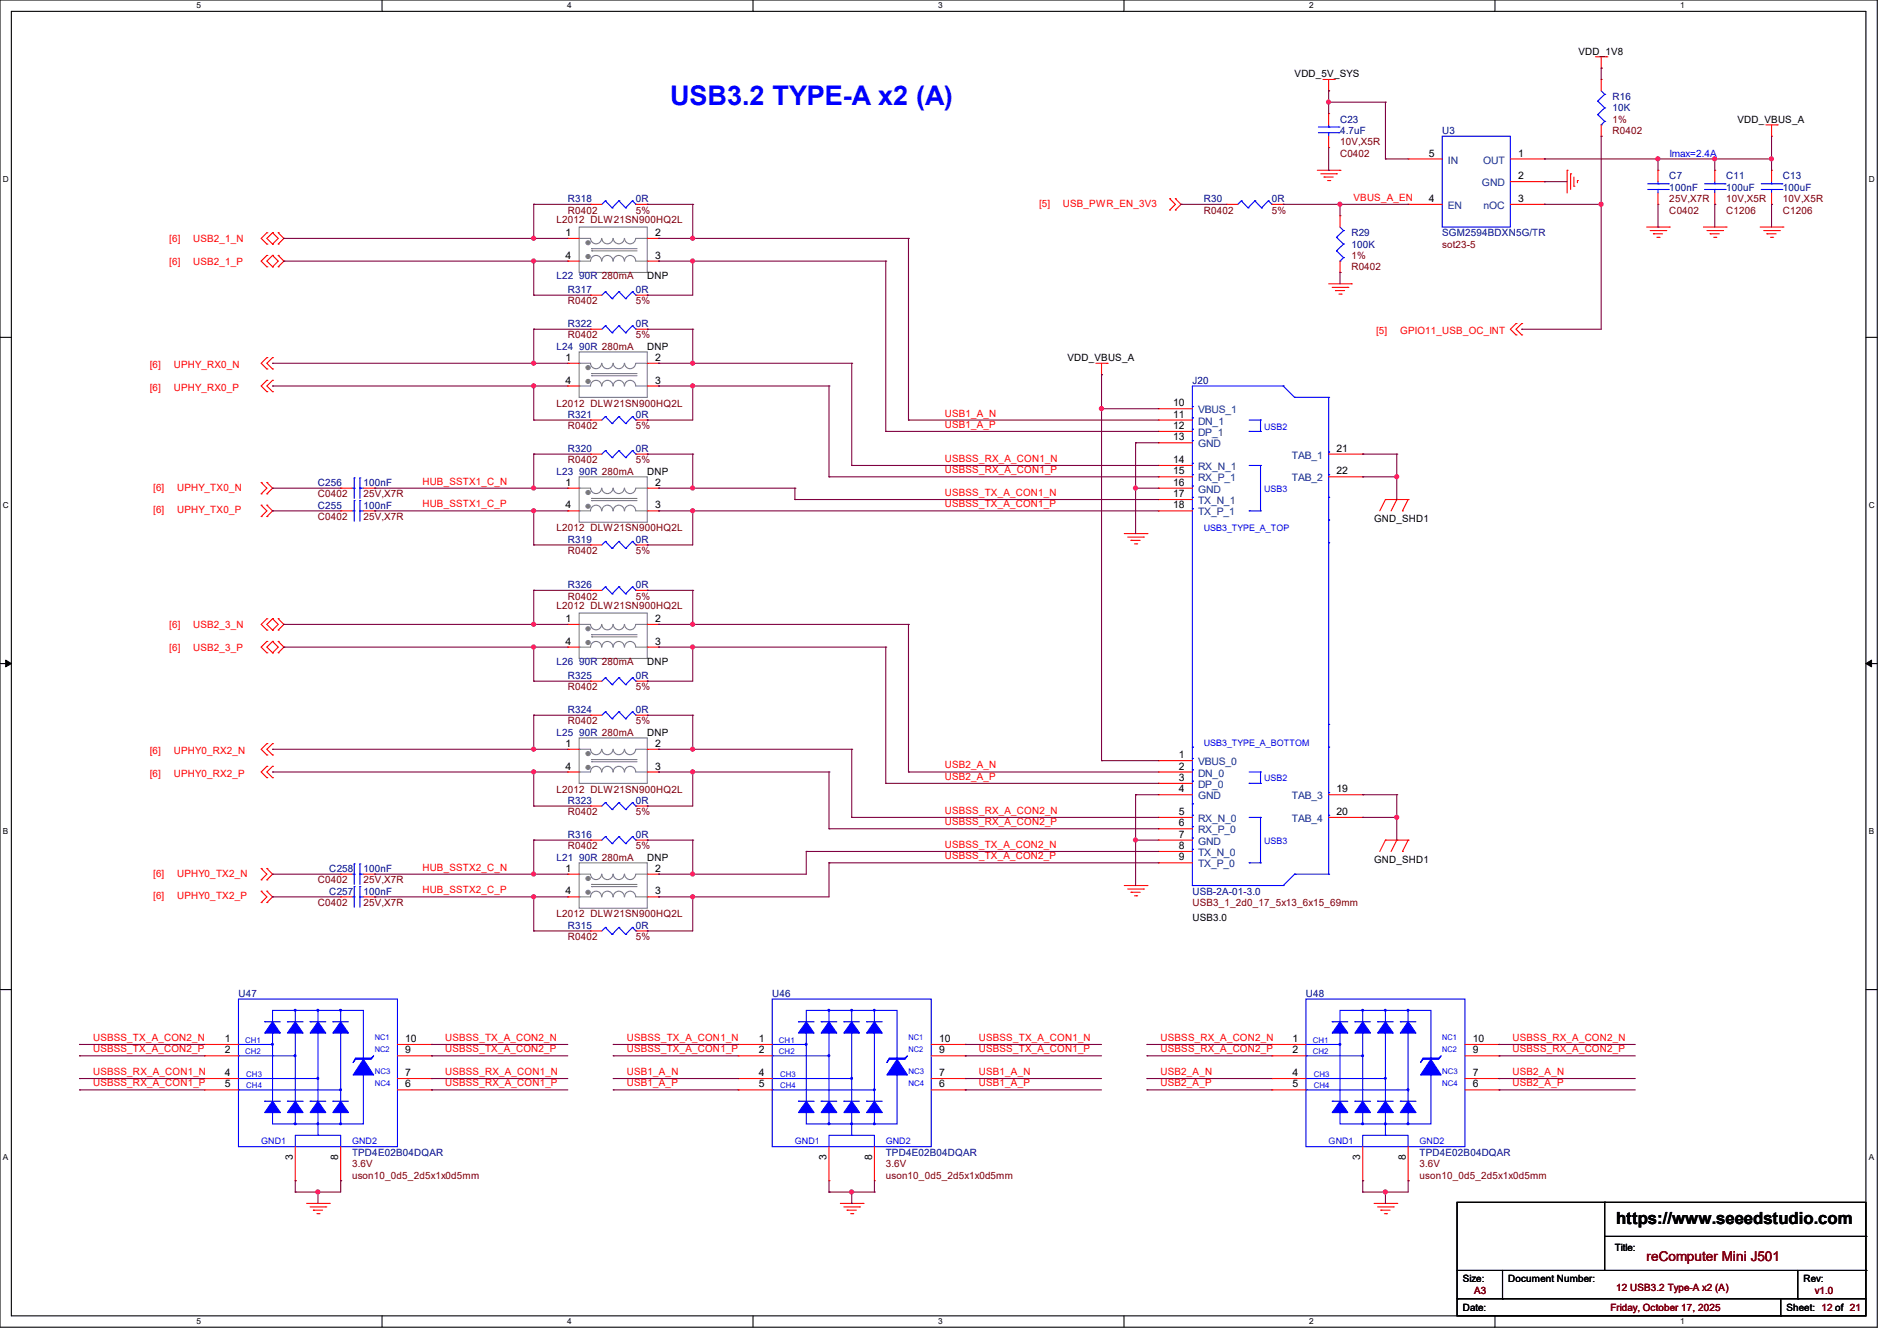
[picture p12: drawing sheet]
<svg xmlns="http://www.w3.org/2000/svg" width="297mm" height="210mm" viewBox="0 0 297 210" stroke-linecap="round" stroke-linejoin="round" font-family="sans-serif">
<defs><g id="words">
<text font-size="4.2" fill="#00f" x="104.9" y="16.4">USB3.2 TYPE-A x2 (A)</text>
<text font-size="2.6" x="253" y="191.8">https://www.seeedstudio.com</text>
<text font-size="2.1" fill="#800000" x="257.8" y="197.5">reComputer Mini J501</text>
<g font-size="1.6">
<text x="247.1" y="8.6">VDD_1V8</text>
<text x="202.7" y="12.1">VDD_5V_SYS</text>
<text x="272" y="19.2">VDD_VBUS_A</text>
<text x="223.7" y="24.5">5</text>
<text x="237.7" y="24.5">1</text>
<text x="237.7" y="28.1">2</text>
<text x="223.7" y="31.6">4</text>
<text x="237.7" y="31.6">3</text>
<text x="88.6" y="37">1</text>
<text x="88.6" y="40.5">4</text>
<text x="102.6" y="37">2</text>
<text x="102.6" y="40.5">3</text>
<text x="101.3" y="43.8">DNP</text>
<text x="88.6" y="56.5">1</text>
<text x="101.3" y="54.8">DNP</text>
<text x="102.6" y="56.5">2</text>
<text x="167.1" y="56.6">VDD_VBUS_A</text>
<text x="88.6" y="60.1">4</text>
<text x="102.6" y="60.1">3</text>
<text x="183.7" y="63.6">10</text>
<text x="183.7" y="65.4">11</text>
<text x="183.7" y="67.2">12</text>
<text x="183.7" y="69">13</text>
<text x="209.3" y="70.7">21</text>
<text x="88.6" y="76.1">1</text>
<text x="101.3" y="74.3">DNP</text>
<text x="102.6" y="76.1">2</text>
<text x="183.7" y="72.5">14</text>
<text x="183.7" y="74.3">15</text>
<text x="183.7" y="76.1">16</text>
<text x="183.7" y="77.9">17</text>
<text x="209.3" y="74.3">22</text>
<text x="88.6" y="79.6">4</text>
<text x="102.6" y="79.6">3</text>
<text x="183.7" y="79.6">18</text>
<text x="215.1" y="81.8">GND_SHD1</text>
<text x="88.6" y="97.4">1</text>
<text x="88.6" y="101">4</text>
<text x="102.6" y="97.4">2</text>
<text x="102.6" y="101">3</text>
<text x="101.3" y="104.2">DNP</text>
<text x="88.6" y="117">1</text>
<text x="101.3" y="115.2">DNP</text>
<text x="102.6" y="117">2</text>
<text x="184.6" y="118.7">1</text>
<text x="88.6" y="120.5">4</text>
<text x="102.6" y="120.5">3</text>
<text x="184.6" y="120.5">2</text>
<text x="184.6" y="122.3">3</text>
<text x="184.6" y="124.1">4</text>
<text x="209.3" y="124.1">19</text>
<text x="184.6" y="127.6">5</text>
<text x="184.6" y="129.4">6</text>
<text x="184.6" y="131.2">7</text>
<text x="209.3" y="127.6">20</text>
<text x="88.6" y="136.5">1</text>
<text x="101.3" y="134.8">DNP</text>
<text x="102.6" y="136.5">2</text>
<text x="184.6" y="133">8</text>
<text x="184.6" y="134.7">9</text>
<text x="215.1" y="135.1">GND_SHD1</text>
<text x="88.6" y="140.1">4</text>
<text x="102.6" y="140.1">3</text>
<text x="186.7" y="144.2">USB3.0</text>
<text x="35.2" y="163.2">1</text>
<text x="35.2" y="165">2</text>
<text x="63.5" y="165">9</text>
<text x="63.5" y="163.2">10</text>
<text x="118.8" y="163.2">1</text>
<text x="118.8" y="165">2</text>
<text x="147" y="165">9</text>
<text x="147" y="163.2">10</text>
<text x="202.4" y="163.2">1</text>
<text x="202.4" y="165">2</text>
<text x="230.6" y="165">9</text>
<text x="230.6" y="163.2">10</text>
<text x="35.2" y="168.5">4</text>
<text x="35.2" y="170.3">5</text>
<text x="63.5" y="170.3">6</text>
<text x="63.5" y="168.5">7</text>
<text x="118.8" y="168.5">4</text>
<text x="118.8" y="170.3">5</text>
<text x="147" y="170.3">6</text>
<text x="147" y="168.5">7</text>
<text x="202.4" y="168.5">4</text>
<text x="202.4" y="170.3">5</text>
<text x="230.6" y="170.3">6</text>
<text x="230.6" y="168.5">7</text>
<text x="45.8" y="181.7" transform="rotate(-90 45.8 181.7)">3</text>
<text x="53" y="181.7" transform="rotate(-90 53 181.7)">8</text>
<text x="129.4" y="181.7" transform="rotate(-90 129.4 181.7)">3</text>
<text x="136.5" y="181.7" transform="rotate(-90 136.5 181.7)">8</text>
<text x="213" y="181.7" transform="rotate(-90 213 181.7)">3</text>
<text x="220.1" y="181.7" transform="rotate(-90 220.1 181.7)">8</text>
<text x="252.8" y="196">Title:</text>
<text x="229" y="200.7">Size:</text>
<text x="236.1" y="200.7">Document Number:</text>
<text x="282.4" y="200.7">Rev:</text>
<text x="229" y="205.4">Date:</text>
<text x="279.7" y="205.4">Sheet: 12 of 21</text>
</g>
<g font-size="1.6" fill="#000080">
<text x="252.5" y="15.7">R16</text>
<text x="252.5" y="17.4">10K</text>
<text x="209.8" y="19.2">C23</text>
<text x="209.8" y="21">4.7uF</text>
<text x="225.8" y="21">U3</text>
<text x="261.4" y="28.1">C7</text>
<text x="261.4" y="29.9">100nF</text>
<text x="270.3" y="28.1">C11</text>
<text x="270.3" y="29.9">100uF</text>
<text x="279.1" y="28.1">C13</text>
<text x="279.1" y="29.9">100uF</text>
<text x="88.9" y="31.7">R318</text>
<text x="99.6" y="31.7">0R</text>
<text x="188.5" y="31.7">R30</text>
<text x="199.1" y="31.7">0R</text>
<text x="211.6" y="37">R29</text>
<text x="211.6" y="38.8">100K</text>
<text x="225.8" y="37">SGM2594BDXN5G/TR</text>
<text x="87.1" y="43.8">L22 90R 280mA</text>
<text x="88.9" y="45.9">R317</text>
<text x="99.6" y="45.9">0R</text>
<text x="88.9" y="51.2">R322</text>
<text x="99.6" y="51.2">0R</text>
<text x="87.1" y="54.8">L24 90R 280mA</text>
<text x="88.9" y="65.4">R321</text>
<text x="99.6" y="65.4">0R</text>
<text x="186.7" y="60.1">J20</text>
<text x="88.9" y="70.8">R320</text>
<text x="99.6" y="70.8">0R</text>
<text x="49.8" y="76.1">C256</text>
<text x="56.9" y="76.1">100nF</text>
<text x="87.1" y="74.3">L23 90R 280mA</text>
<text x="49.8" y="79.7">C255</text>
<text x="56.9" y="79.7">100nF</text>
<text x="88.9" y="85">R319</text>
<text x="99.6" y="85">0R</text>
<text x="88.9" y="92.1">R326</text>
<text x="99.6" y="92.1">0R</text>
<text x="87.1" y="104.2">L26 90R 280mA</text>
<text x="88.9" y="106.3">R325</text>
<text x="99.6" y="106.3">0R</text>
<text x="88.9" y="111.7">R324</text>
<text x="99.6" y="111.7">0R</text>
<text x="87.1" y="115.2">L25 90R 280mA</text>
<text x="88.9" y="125.9">R323</text>
<text x="99.6" y="125.9">0R</text>
<text x="88.9" y="131.2">R316</text>
<text x="99.6" y="131.2">0R</text>
<text x="51.6" y="136.6">C258</text>
<text x="56.9" y="136.6">100nF</text>
<text x="87.1" y="134.8">L21 90R 280mA</text>
<text x="51.6" y="140.1">C257</text>
<text x="56.9" y="140.1">100nF</text>
<text x="186.7" y="140.1">USB-2A-01-3.0</text>
<text x="88.9" y="145.5">R315</text>
<text x="99.6" y="145.5">0R</text>
<text x="37.3" y="156.1">U47</text>
<text x="120.9" y="156.1">U46</text>
<text x="204.5" y="156.1">U48</text>
<text x="55.1" y="181">TPD4E02B04DQAR</text>
<text x="138.7" y="181">TPD4E02B04DQAR</text>
<text x="222.2" y="181">TPD4E02B04DQAR</text>
</g>
<g font-size="1.6" fill="#800000">
<text x="209.8" y="22.8">10V,X5R</text>
<text x="252.5" y="19.2">1%</text>
<text x="252.5" y="21">R0402</text>
<text x="209.8" y="24.6">C0402</text>
<text x="87.1" y="34.9">L2012 DLW21SN900HQ2L</text>
<text x="88.9" y="33.4">R0402</text>
<text x="99.6" y="33.4">5%</text>
<text x="188.5" y="33.4">R0402</text>
<text x="199.1" y="33.4">5%</text>
<text x="261.4" y="33.4">C0402</text>
<text x="261.4" y="31.7">25V,X7R</text>
<text x="270.3" y="33.4">C1206</text>
<text x="270.3" y="31.7">10V,X5R</text>
<text x="279.1" y="33.4">C1206</text>
<text x="279.1" y="31.7">10V,X5R</text>
<text x="211.6" y="40.6">1%</text>
<text x="225.8" y="38.8">sot23-5</text>
<text x="88.9" y="47.7">R0402</text>
<text x="99.6" y="47.7">5%</text>
<text x="211.6" y="42.3">R0402</text>
<text x="88.9" y="53">R0402</text>
<text x="99.6" y="53">5%</text>
<text x="87.1" y="63.7">L2012 DLW21SN900HQ2L</text>
<text x="88.9" y="67.2">R0402</text>
<text x="99.6" y="67.2">5%</text>
<text x="49.8" y="77.9">C0402</text>
<text x="56.9" y="77.9">25V,X7R</text>
<text x="88.9" y="72.6">R0402</text>
<text x="99.6" y="72.6">5%</text>
<text x="49.8" y="81.4">C0402</text>
<text x="56.9" y="81.4">25V,X7R</text>
<text x="87.1" y="83.2">L2012 DLW21SN900HQ2L</text>
<text x="88.9" y="86.8">R0402</text>
<text x="99.6" y="86.8">5%</text>
<text x="87.1" y="95.3">L2012 DLW21SN900HQ2L</text>
<text x="88.9" y="93.9">R0402</text>
<text x="99.6" y="93.9">5%</text>
<text x="88.9" y="108.1">R0402</text>
<text x="88.9" y="113.5">R0402</text>
<text x="99.6" y="108.1">5%</text>
<text x="99.6" y="113.5">5%</text>
<text x="87.1" y="124.1">L2012 DLW21SN900HQ2L</text>
<text x="88.9" y="127.7">R0402</text>
<text x="99.6" y="127.7">5%</text>
<text x="88.9" y="133">R0402</text>
<text x="99.6" y="133">5%</text>
<text x="49.8" y="141.9">C0402</text>
<text x="49.8" y="138.3">C0402</text>
<text x="56.9" y="141.9">25V,X7R</text>
<text x="56.9" y="138.3">25V,X7R</text>
<text x="87.1" y="143.7">L2012 DLW21SN900HQ2L</text>
<text x="186.7" y="141.9">USB3_1_2d0_17_5x13_6x15_69mm</text>
<text x="88.9" y="147.2">R0402</text>
<text x="99.6" y="147.2">5%</text>
<text x="55.1" y="184.6">uson10_0d5_2d5x1x0d5mm</text>
<text x="55.1" y="182.8">3.6V</text>
<text x="138.7" y="184.6">uson10_0d5_2d5x1x0d5mm</text>
<text x="138.7" y="182.8">3.6V</text>
<text x="222.2" y="184.6">uson10_0d5_2d5x1x0d5mm</text>
<text x="222.2" y="182.8">3.6V</text>
<text x="230.8" y="202.7">A3</text>
<text x="253" y="202.2">12 USB3.2 Type-A x2 (A)</text>
<text x="284.1" y="202.7">v1.0</text>
<text x="252.1" y="205.4">Friday, October 17, 2025</text>
</g>
<g font-size="1.6" fill="#004080">
<text x="226.7" y="25.6">IN</text>
<text x="232" y="29.2">GND</text>
<text x="232.2" y="25.6">OUT</text>
<text x="226.7" y="32.7">EN</text>
<text x="232.3" y="32.7">nOC</text>
<text x="187.6" y="64.7">VBUS_1</text>
<text x="187.6" y="66.5">DN_1</text>
<text x="187.6" y="68.3">DP_1</text>
<text x="187.6" y="70.1">GND</text>
<text x="202.3" y="71.8">TAB_1</text>
<text x="187.6" y="73.6">RX_N_1</text>
<text x="187.6" y="75.4">RX_P_1</text>
<text x="187.6" y="77.2">GND</text>
<text x="202.3" y="75.4">TAB_2</text>
<text x="187.6" y="79">TX_N_1</text>
<text x="187.6" y="80.7">TX_P_1</text>
<text x="187.6" y="119.8">VBUS_0</text>
<text x="187.6" y="121.6">DN_0</text>
<text x="187.6" y="123.4">DP_0</text>
<text x="187.6" y="125.2">GND</text>
<text x="202.3" y="125.2">TAB_3</text>
<text x="187.6" y="128.7">RX_N_0</text>
<text x="187.6" y="130.5">RX_P_0</text>
<text x="202.3" y="128.7">TAB_4</text>
<text x="187.6" y="132.3">GND</text>
<text x="187.6" y="134.1">TX_N_0</text>
<text x="187.6" y="135.8">TX_P_0</text>
</g>
<text font-size="1.6" fill="#00f" x="261.4" y="24.6">Imax=2.4A</text>
<g font-size="1.6" fill="#f00">
<text x="162.7" y="32.4">[5]</text>
<text x="166.4" y="32.4">USB_PWR_EN_3V3</text>
<text x="211.9" y="31.5">VBUS_A_EN</text>
<text x="26.5" y="37.9">[6]</text>
<text x="26.5" y="41.4">[6]</text>
<text x="30.2" y="37.9">USB2_1_N</text>
<text x="30.2" y="41.4">USB2_1_P</text>
<text x="215.5" y="52.3">[5]</text>
<text x="219.2" y="52.3">GPIO11_USB_OC_INT</text>
<text x="23.5" y="57.6">[6]</text>
<text x="27.2" y="57.6">UPHY_RX0_N</text>
<text x="23.5" y="61.2">[6]</text>
<text x="27.2" y="61.2">UPHY_RX0_P</text>
<text x="147.9" y="65.2">USB1_A_N</text>
<text x="147.9" y="67">USB1_A_P</text>
<text x="24" y="76.8">[6]</text>
<text x="27.7" y="76.8">UPHY_TX0_N</text>
<text x="66.1" y="75.9">HUB_SSTX1_C_N</text>
<text x="147.9" y="72.3">USBSS_RX_A_CON1_N</text>
<text x="147.9" y="74.1">USBSS_RX_A_CON1_P</text>
<text x="147.9" y="77.7">USBSS_TX_A_CON1_N</text>
<text x="24" y="80.4">[6]</text>
<text x="27.7" y="80.4">UPHY_TX0_P</text>
<text x="66.1" y="79.5">HUB_SSTX1_C_P</text>
<text x="147.9" y="79.5">USBSS_TX_A_CON1_P</text>
<text x="26.5" y="98.3">[6]</text>
<text x="26.5" y="101.9">[6]</text>
<text x="30.2" y="98.3">USB2_3_N</text>
<text x="30.2" y="101.9">USB2_3_P</text>
<text x="23.5" y="118.1">[6]</text>
<text x="27.2" y="118.1">UPHY0_RX2_N</text>
<text x="23.5" y="121.6">[6]</text>
<text x="27.2" y="121.6">UPHY0_RX2_P</text>
<text x="147.9" y="120.4">USB2_A_N</text>
<text x="147.9" y="122.1">USB2_A_P</text>
<text x="147.9" y="127.5">USBSS_RX_A_CON2_N</text>
<text x="147.9" y="129.2">USBSS_RX_A_CON2_P</text>
<text x="24" y="137.3">[6]</text>
<text x="27.7" y="137.3">UPHY0_TX2_N</text>
<text x="66.1" y="136.4">HUB_SSTX2_C_N</text>
<text x="147.9" y="132.8">USBSS_TX_A_CON2_N</text>
<text x="147.9" y="134.6">USBSS_TX_A_CON2_P</text>
<text x="24" y="140.8">[6]</text>
<text x="27.7" y="140.8">UPHY0_TX2_P</text>
<text x="66.1" y="139.9">HUB_SSTX2_C_P</text>
<text x="14.6" y="163">USBSS_TX_A_CON2_N</text>
<text x="14.6" y="164.8">USBSS_TX_A_CON2_P</text>
<text x="69.7" y="163">USBSS_TX_A_CON2_N</text>
<text x="69.7" y="164.8">USBSS_TX_A_CON2_P</text>
<text x="98.1" y="163">USBSS_TX_A_CON1_N</text>
<text x="98.1" y="164.8">USBSS_TX_A_CON1_P</text>
<text x="153.2" y="163">USBSS_TX_A_CON1_N</text>
<text x="153.2" y="164.8">USBSS_TX_A_CON1_P</text>
<text x="181.7" y="163">USBSS_RX_A_CON2_N</text>
<text x="181.7" y="164.8">USBSS_RX_A_CON2_P</text>
<text x="236.8" y="163">USBSS_RX_A_CON2_N</text>
<text x="236.8" y="164.8">USBSS_RX_A_CON2_P</text>
<text x="14.6" y="168.4">USBSS_RX_A_CON1_N</text>
<text x="14.6" y="170.1">USBSS_RX_A_CON1_P</text>
<text x="69.7" y="168.4">USBSS_RX_A_CON1_N</text>
<text x="69.7" y="170.1">USBSS_RX_A_CON1_P</text>
<text x="98.1" y="170.1">USB1_A_P</text>
<text x="98.1" y="168.4">USB1_A_N</text>
<text x="153.2" y="170.1">USB1_A_P</text>
<text x="153.2" y="168.4">USB1_A_N</text>
<text x="181.7" y="168.4">USB2_A_N</text>
<text x="181.7" y="170.1">USB2_A_P</text>
<text x="236.8" y="168.4">USB2_A_N</text>
<text x="236.8" y="170.1">USB2_A_P</text>
</g>
<g font-size="1.4" fill="#00f">
<text x="197.9" y="67.3">USB2</text>
<text x="197.9" y="77">USB3</text>
<text x="188.5" y="83.1">USB3_TYPE_A_TOP</text>
<text x="188.5" y="116.9">USB3_TYPE_A_BOTTOM</text>
<text x="197.9" y="122.4">USB2</text>
<text x="197.9" y="132.2">USB3</text>
<text x="40.9" y="179.1">GND1</text>
<text x="55.1" y="179.1">GND2</text>
<text x="124.5" y="179.1">GND1</text>
<text x="138.7" y="179.1">GND2</text>
<text x="208" y="179.1">GND1</text>
<text x="222.2" y="179.1">GND2</text>
</g>
<g font-size="1.3">
<text x="30.8" y="1.3">5</text>
<text x="88.8" y="1.3">4</text>
<text x="146.9" y="1.3">3</text>
<text x="205" y="1.3">2</text>
<text x="263.1" y="1.3">1</text>
<text x=".5" y="28.4">D</text>
<text x="292.6" y="28.4">D</text>
<text x=".5" y="79.5">C</text>
<text x="292.6" y="79.5">C</text>
<text x=".5" y="130.6">B</text>
<text x="292.6" y="130.6">B</text>
<text x=".5" y="181.7">A</text>
<text x="292.6" y="181.7">A</text>
<text x="30.8" y="207.4">5</text>
<text x="88.8" y="207.4">4</text>
<text x="146.9" y="207.4">3</text>
<text x="205" y="207.4">2</text>
<text x="263.1" y="207.4">1</text>
</g>
<g font-size="1.2" fill="#00f">
<text x="38.4" y="163.3">CH1</text>
<text x="38.4" y="165.1">CH2</text>
<text x="58.7" y="162.9">NC1</text>
<text x="58.7" y="164.7">NC2</text>
<text x="122" y="163.3">CH1</text>
<text x="122" y="165.1">CH2</text>
<text x="142.2" y="162.9">NC1</text>
<text x="142.2" y="164.7">NC2</text>
<text x="205.5" y="163.3">CH1</text>
<text x="205.5" y="165.1">CH2</text>
<text x="225.8" y="162.9">NC1</text>
<text x="225.8" y="164.7">NC2</text>
<text x="38.6" y="170.4">CH4</text>
<text x="38.6" y="168.6">CH3</text>
<text x="58.7" y="168.3">NC3</text>
<text x="58.7" y="170.1">NC4</text>
<text x="122.1" y="170.4">CH4</text>
<text x="122.1" y="168.6">CH3</text>
<text x="142.2" y="168.3">NC3</text>
<text x="142.2" y="170.1">NC4</text>
<text x="205.7" y="170.4">CH4</text>
<text x="205.7" y="168.6">CH3</text>
<text x="225.8" y="168.3">NC3</text>
<text x="225.8" y="170.1">NC4</text>
</g>
</g></defs>
<path d="M0 0h293.9v207.9h-293.9zM1.8 1.8h290.3v204.3h-290.3z" fill="none" stroke="#000" stroke-width=".17"/>
<g fill="#fff">
<path d="M30.8 .2h.7v1.4h-.7z"/>
<path d="M30.8 206.2h.7v1.4h-.7z"/>
</g>
<path d="M59.8 0v1.8M59.8 206.1v1.8" fill="none" stroke="#000" stroke-width=".17"/>
<g fill="#fff">
<path d="M88.8 .2h.7v1.4h-.7z"/>
<path d="M88.8 206.2h.7v1.4h-.7z"/>
</g>
<path d="M117.9 0v1.8M117.9 206.1v1.8" fill="none" stroke="#000" stroke-width=".17"/>
<g fill="#fff">
<path d="M146.9 .2h.7v1.4h-.7z"/>
<path d="M146.9 206.2h.7v1.4h-.7z"/>
</g>
<path d="M176 0v1.8M176 206.1v1.8" fill="none" stroke="#000" stroke-width=".17"/>
<g fill="#fff">
<path d="M205 .2h.7v1.4h-.7z"/>
<path d="M205 206.2h.7v1.4h-.7z"/>
</g>
<path d="M234.1 0v1.8M234.1 206.1v1.8" fill="none" stroke="#000" stroke-width=".17"/>
<g fill="#fff">
<path d="M263.1 .2h.6v1.4h-.6z"/>
<path d="M263.1 206.2h.6v1.4h-.6z"/>
<path d="M.5 27.3h.9v1.4h-.9z"/>
<path d="M292.6 27.3h.9v1.4h-.9z"/>
<path d="M.5 78.4h.9v1.4h-.9z"/>
<path d="M292.6 78.4h.9v1.4h-.9z"/>
</g>
<path d="M0 52.8h1.8M292.1 52.8h1.8" fill="none" stroke="#000" stroke-width=".17"/>
<g fill="#fff">
<path d="M.5 129.5h.8v1.4h-.8z"/>
<path d="M292.6 129.5h.8v1.4h-.8z"/>
</g>
<path d="M0 103.9h1.8M292.1 103.9h1.8" fill="none" stroke="#000" stroke-width=".17"/>
<path d="M.9 103.4l.9 .5-.9 .5zM292.1 103.9l.9-.5v1z" fill="#000" stroke="#000" stroke-width=".16"/>
<g fill="#fff">
<path d="M.5 180.5h.8v1.4h-.8z"/>
<path d="M292.6 180.5h.8v1.4h-.8z"/>
</g>
<g fill="none" stroke="#000" stroke-width=".17">
<path d="M0 155h1.8M292.1 155h1.8M228.1 188.3h64v17.8h-64zM228.1 199h64M235.2 199v4.4M251.2 188.3h.1M251.2 188.3v10.7M251.2 193.6h40.9M281.5 199v4.4M292.1 199h.1M292.1 193.6h.1M228.1 203.4h.1"/>
<path d="M228.1 203.4h64M235.2 203.4h.1M278.8 206.1h.1M278.8 203.4v2.7M281.5 203.4h.1"/>
</g>
<g fill="none" stroke="#f00" stroke-width=".17">
<path d="M207.1 12.4h1.8M208 14.2h.1M208 17.8h.1M208 12.4v1.8M208 17.8v1.8M208.9 12.4h.1M249.8 8.9h1.8M250.7 10.7h.1M250.7 12.4h.1M250.7 8.9v1.8M250.7 12.4v1.8M250.7 19.6v1.7"/>
<path d="M251.6 8.9h.1M276.5 19.6h1.8M277.4 19.6v1.7M278.3 19.6h.1M41.8 36.4h.1M41.8 38.2h.1M41.8 36.4l-.9 .9 .9 .9M42.7 38.2h.1M42.7 36.4h.1M42.7 36.4l-.9 .9 .9 .9M42.7 36.4l.9 .9-.9 .9M43.6 36.4h.1"/>
<path d="M43.6 38.2h.1M43.6 36.4l.8 .9-.8 .9M88.9 37.3h.1M88.9 37.3h1.8M92.5 32h.1M92.5 32h1.7M99.6 32h1.7M101.3 32h.1M101.3 37.3h1.8M103.1 37.3h.1M183.1 32.9h.1M183.1 31.1h.1"/>
<path d="M183.1 31.1l.9 .9-.9 .9M184 31.1h.1M184 32.9h.1M184 31.1l.9 .9-.9 .9M192 32h.1M192 32h1.8M199.1 32h1.8M200.9 32h.1M206.2 26.7h3.6M206.8 27.2h2.5M207.3 27.7h.1M207.3 27.7h1.4"/>
<path d="M207.9 28.3h.3M208 23.1h.1M208 21.3v1.8M208.2 28.3h.1M209.3 27.2h.1M209.8 26.7h.1M209.8 33.8h.1M209.8 33.8v1.8M220.5 32h.1M220.5 24.9h.1M220.5 32h5.3M220.5 24.9h5.3"/>
<path d="M236.5 32h5.3M236.5 24.9h5.3M236.5 28.4h5.3M241.8 24.9h.1M241.8 28.4h.1M241.8 32h.1M245.4 26.7h.1M245.4 26.7v3.5M245.9 27.2h.1M245.9 27.2v2.5M246.4 29.2h.1M246.4 27.7v1.5"/>
<path d="M247 28.3h.1M247 28.3v.3M250.7 21.3h.1M257.8 35.6h3.6M258.4 36.1h2.4M258.9 36.6h.1M258.9 36.6h1.4M259.4 37.2h.4M259.6 26.7h.1M259.6 32h.1M259.6 26.7v1.7M259.6 30.2v1.8"/>
<path d="M259.8 37.2h.1M260.8 36.1h.1M261.4 35.6h.1M266.7 35.6h3.6M267.3 36.1h2.4M267.8 36.6h.1M267.8 36.6h1.4M268.3 37.2h.3M268.5 26.7h.1M268.5 32h.1M268.5 26.7v1.7M268.5 30.2v1.8"/>
<path d="M268.6 37.2h.1M269.7 36.1h.1M270.3 35.6h.1M275.6 35.6h3.5M276.1 36.1h2.5M276.6 36.6h.1M276.6 36.6h1.5M277.2 37.2h.3M277.4 21.3h.1M277.4 26.7h.1M277.4 32h.1M277.4 26.7v1.7"/>
<path d="M277.4 30.2v1.8M277.5 37.2h.1M278.6 36.1h.1M279.1 35.6h.1M41.8 56h.1M41.8 57.8h.1M41.8 59.6h.1M41.8 40h.1M41.8 41.8h.1M41.8 56l-.9 .9 .9 .9M41.8 59.6l-.9 .9 .9 .8M41.8 40l-.9 .9 .9 .9"/>
<path d="M42.7 56h.1M42.7 57.8h.1M42.7 59.6h.1M42.7 41.8h.1M42.7 40h.1M42.7 56l-.9 .9 .9 .9M42.7 59.6l-.9 .9 .9 .8M42.7 40l-.9 .9 .9 .9M42.7 40l.9 .9-.9 .9M43.6 40h.1M43.6 41.8h.1M43.6 40l.8 .9-.8 .9"/>
<path d="M88.9 40.9h.1M88.9 56.9h.1M88.9 56.9h1.8M88.9 40.9h1.8M92.5 51.6h.1M92.5 46.2h.1M92.5 51.6h1.7M92.5 46.2h1.7M99.6 51.6h1.7M99.6 46.2h1.7M101.3 51.6h.1M101.3 46.2h.1"/>
<path d="M101.3 56.9h1.8M101.3 40.9h1.8M103.1 40.9h.1M103.1 56.9h.1M171.6 56.9h1.8M172.5 58.7h.1M172.5 56.9v1.8M173.4 56.9h.1M208 44.4h3.6M208.6 45h2.4M209.1 45.5h.1M209.1 45.5h1.4"/>
<path d="M209.6 46.1h.4M209.8 42.7h.1M209.8 40.9v1.8M210 46.1h.1M211 45h.1M211.6 44.4h.1M237.4 50.7h.1M237.4 52.5h.1M237.4 50.7l-.9 .9 .9 .9M238.3 50.7h.1M238.3 52.5h.1M238.3 50.7l-.9 .9 .9 .9"/>
<path d="M40.9 77.3h.1M40.9 75.6h.1M40.9 79.1h.1M40.9 75.6l.9 .9-.9 .8M40.9 79.1l.9 .9-.9 .9M41.8 61.3h.1M41.8 75.6h.1M41.8 77.3h.1M41.8 79.1h.1M41.8 75.6l.9 .9-.9 .8M41.8 79.1l.9 .9-.9 .9M42.7 61.3h.1"/>
<path d="M53.3 76.5h.1M53.3 76.5h1.8M56.9 76.5h1.8M58.7 76.5h.1M88.9 60.5h.1M88.9 76.5h.1M88.9 76.5h1.8M88.9 60.5h1.8M92.5 71.1h.1M92.5 65.8h.1M92.5 65.8h1.7M92.5 71.1h1.7"/>
<path d="M99.6 65.8h1.7M99.6 71.1h1.7M101.3 71.1h.1M101.3 65.8h.1M101.3 76.5h1.8M101.3 60.5h1.8M103.1 60.5h.1M103.1 76.5h.1M181.4 64h.1M181.4 65.8h.1M181.4 67.6h.1M181.4 69.3h.1"/>
<path d="M181.4 72.9h.1M181.4 74.7h.1M181.4 76.5h.1M181.4 78.2h.1M181.4 78.2h5.3M181.4 64h5.3M181.4 65.8h5.3M181.4 67.6h5.3M181.4 69.3h5.3M181.4 72.9h5.3M181.4 74.7h5.3M181.4 76.5h5.3"/>
<path d="M208 74.7h5.4M208 71.1h5.4M213.4 71.1h.1M213.4 74.7h.1M216.9 78.2h.1M216.9 78.2l-.9 1.8M216.9 78.2h3.6M218.7 78.2h.1M218.7 78.2l-.9 1.8M220.5 78.2h.1M220.5 78.2l-.9 1.8M40.9 80.9h.1"/>
<path d="M41.8 80.9h.1M41.8 96.9h.1M41.8 98.7h.1M41.8 96.9l-.9 .9 .9 .9M42.7 98.7h.1M42.7 96.9h.1M42.7 96.9l-.9 .9 .9 .9M42.7 96.9l.9 .9-.9 .9M43.6 96.9h.1M43.6 98.7h.1M43.6 96.9l.8 .9-.8 .9M53.3 80h.1"/>
<path d="M53.3 80h1.8M56.9 80h1.8M58.7 80h.1M88.9 80h.1M88.9 97.8h.1M88.9 80h1.8M88.9 97.8h1.8M92.5 85.3h.1M92.5 92.5h.1M92.5 85.3h1.7M92.5 92.5h1.7M99.6 85.3h1.7"/>
<path d="M99.6 92.5h1.7M101.3 85.3h.1M101.3 92.5h.1M101.3 80h1.8M101.3 97.8h1.8M103.1 80h.1M103.1 97.8h.1M176 83.6h3.6M176.6 84.1h2.4M177.1 84.6h.1M177.1 84.6h1.4M177.6 85.2h.4"/>
<path d="M178 85.2h.1M179 84.1h.1M179.6 83.6h.1M181.4 80h.1M181.4 80h5.3M219.6 80h.1M41.8 116.5h.1M41.8 118.2h.1M41.8 100.5h.1M41.8 102.2h.1M41.8 116.5l-.9 .8 .9 .9M41.8 100.5l-.9 .8 .9 .9"/>
<path d="M42.7 116.5h.1M42.7 118.2h.1M42.7 102.2h.1M42.7 100.5h.1M42.7 116.5l-.9 .8 .9 .9M42.7 100.5l-.9 .8 .9 .9M42.7 100.5l.9 .8-.9 .9M43.6 100.5h.1M43.6 102.2h.1M43.6 100.5l.8 .8-.8 .9M88.9 101.3h.1M88.9 117.3h.1"/>
<path d="M88.9 101.3h1.8M88.9 117.3h1.8M92.5 106.7h.1M92.5 112h.1M92.5 106.7h1.7M92.5 112h1.7M99.6 106.7h1.7M99.6 112h1.7M101.3 106.7h.1M101.3 112h.1M101.3 101.3h1.8M101.3 117.3h1.8"/>
<path d="M103.1 101.3h.1M103.1 117.3h.1M181.4 119.1h.1M181.4 119.1h5.3M40.9 136h.1M40.9 137.8h.1M40.9 139.6h.1M40.9 136l.9 .9-.9 .9M40.9 139.6l.9 .9-.9 .9M41.8 120h.1M41.8 121.8h.1M41.8 137.8h.1"/>
<path d="M41.8 136h.1M41.8 139.6h.1M41.8 120l-.9 .9 .9 .9M41.8 136l.9 .9-.9 .9M41.8 139.6l.9 .9-.9 .9M42.7 120h.1M42.7 121.8h.1M42.7 120l-.9 .9 .9 .9M53.3 136.9h.1M53.3 136.9h1.8M56.9 136.9h1.8M58.7 136.9h.1"/>
<path d="M88.9 136.9h.1M88.9 120.9h.1M88.9 120.9h1.8M88.9 136.9h1.8M92.5 126.2h.1M92.5 131.6h.1M92.5 131.6h1.7M92.5 126.2h1.7M99.6 131.6h1.7M99.6 126.2h1.7M101.3 126.2h.1M101.3 131.6h.1"/>
<path d="M101.3 120.9h1.8M101.3 136.9h1.8M103.1 136.9h.1M103.1 120.9h.1M176 138.7h3.6M176.6 139.2h2.4M177.1 139.7h.1M177.1 139.7h1.4M179 139.2h.1M179.6 138.7h.1M181.4 120.9h.1M181.4 122.7h.1"/>
<path d="M181.4 124.5h.1M181.4 128h.1M181.4 129.8h.1M181.4 131.6h.1M181.4 133.3h.1M181.4 135.1h.1M181.4 131.6h5.3M181.4 120.9h5.3M181.4 122.7h5.3M181.4 124.5h5.3M181.4 128h5.3M181.4 129.8h5.3"/>
<path d="M181.4 133.3h5.3M181.4 135.1h5.3M208 124.5h5.4M208 128h5.4M213.4 124.5h.1M213.4 128h.1M216.9 131.6h.1M216.9 131.6l-.9 1.7M216.9 131.6h3.6M218.7 131.6h.1M218.7 131.6l-.9 1.7M219.6 133.3h.1"/>
<path d="M220.5 131.6h.1M220.5 131.6l-.9 1.7M40.9 141.4h.1M41.8 141.4h.1M53.3 140.5h.1M53.3 140.5h1.8M56.9 140.5h1.8M58.7 140.5h.1M88.9 140.5h.1M88.9 140.5h1.8M92.5 145.8h.1M92.5 145.8h1.7"/>
<path d="M99.6 145.8h1.7M101.3 145.8h.1M101.3 140.5h1.8M103.1 140.5h.1M177.6 140.3h.4M178 140.3h.1M32 163.6h.1M32 165.4h.1M32 168.9h.1M32 170.7h.1M32 163.6h5.3M32 165.4h5.3"/>
<path d="M32 168.9h5.3M32 170.7h5.3M46.2 179.6v5.3M53.3 179.6v5.3M62.2 163.6h5.4M62.2 165.4h5.4M62.2 168.9h5.4M62.2 170.7h5.4M67.6 170.7h.1M67.6 168.9h.1M67.6 165.4h.1M67.6 163.6h.1"/>
<path d="M115.6 163.6h.1M115.6 165.4h.1M115.6 168.9h.1M115.6 170.7h.1M115.6 163.6h5.3M115.6 165.4h5.3M115.6 168.9h5.3M115.6 170.7h5.3M129.8 179.6v5.3M136.9 179.6v5.3M145.8 163.6h5.3M145.8 165.4h5.3"/>
<path d="M145.8 168.9h5.3M145.8 170.7h5.3M151.1 170.7h.1M151.1 168.9h.1M151.1 165.4h.1M151.1 163.6h.1M199.1 163.6h.1M199.1 165.4h.1M199.1 168.9h.1M199.1 170.7h.1M199.1 163.6h5.4M199.1 165.4h5.4"/>
<path d="M199.1 168.9h5.4M199.1 170.7h5.4M213.4 179.6v5.3M220.5 179.6v5.3M229.4 163.6h5.3M229.4 165.4h5.3M229.4 168.9h5.3M229.4 170.7h5.3M234.7 170.7h.1M234.7 168.9h.1M234.7 165.4h.1M234.7 163.6h.1"/>
<path d="M46.2 184.9h.1M48 188.5h3.6M48.6 189h2.4M49.1 189.5h.1M49.1 189.5h1.4M49.6 190.1h.4M50 190.1h.1M51 189h.1M51.6 188.5h.1M53.3 184.9h.1M129.8 184.9h.1M131.6 188.5h3.5"/>
<path d="M132.1 189h2.5M132.6 189.5h.1M132.6 189.5h1.5M133.2 190.1h.3M133.5 190.1h.1M134.6 189h.1M135.1 188.5h.1M136.9 184.9h.1M213.4 184.9h.1M215.1 188.5h3.6M215.7 189h2.4M216.2 189.5h.1"/>
<path d="M216.2 189.5h1.4M216.7 190.1h.4M217.1 190.1h.1M218.1 189h.1M218.7 188.5h.1M220.5 184.9h.1"/>
</g>
<g fill="none" stroke="#808080" stroke-width=".17">
<path d="M90.7 35.6h10.6v7.1h-10.6zM90.7 37.3h1.8a.87 .87 0 0 0 .8 .9 .87 .87 0 0 0 .9-.9M90.7 37.3h.1M92.6 38.9h.1M92.6 39.3h.1M92.6 38.9h7.1M92.6 39.3h7.1M94.2 37.3a.87 .87 0 0 0 .9 .9 .87 .87 0 0 0 .9-.9M96 37.3a.87 .87 0 0 0 .9 .9 .87 .87 0 0 0 .8-.9M97.8 37.3a.87 .87 0 0 0 .9 .9 .87 .87 0 0 0 .8-.9M99.6 37.3h1.7M101.3 37.3h.1"/>
<path d="M90.7 55.1h10.6v7.1h-10.6zM90.7 40.9h.1M90.7 56.9h1.8a.87 .87 0 0 0 .8 .8 .87 .87 0 0 0 .9-.8M90.7 56.9h.1M92.6 58.5h.1M92.6 58.8h.1M92.6 58.5h7.1M92.6 58.8h7.1M94.2 40.9a.87 .87 0 0 0-.9-.9 .87 .87 0 0 0-.8 .9h-1.8M94.2 56.9a.87 .87 0 0 0 .9 .8 .87 .87 0 0 0 .9-.8M94.2 40.9a.87 .87 0 0 1 .9-.9 .87 .87 0 0 1 .9 .9M96 56.9a.87 .87 0 0 0 .9 .8 .87 .87 0 0 0 .8-.8"/>
<path d="M96 40.9a.87 .87 0 0 1 .9-.9 .87 .87 0 0 1 .8 .9M97.8 40.9a.87 .87 0 0 1 .9-.9 .87 .87 0 0 1 .8 .9M97.8 56.9a.87 .87 0 0 0 .9 .8 .87 .87 0 0 0 .8-.8M99.6 40.9h1.7M99.6 56.9h1.7M101.3 40.9h.1M101.3 56.9h.1M90.7 74.7h10.6v7.1h-10.6zM90.7 60.5h.1M90.7 76.5h1.8a.87 .87 0 0 0 .8 .8 .87 .87 0 0 0 .9-.8M90.7 76.5h.1M92.6 78.1h.1"/>
<path d="M92.6 78.4h.1M92.6 78.1h7.1M92.6 78.4h7.1M94.2 60.5a.87 .87 0 0 0-.9-.9 .87 .87 0 0 0-.8 .9h-1.8M94.2 76.5a.87 .87 0 0 0 .9 .8 .87 .87 0 0 0 .9-.8M94.2 60.5a.87 .87 0 0 1 .9-.9 .87 .87 0 0 1 .9 .9M96 76.5a.87 .87 0 0 0 .9 .8 .87 .87 0 0 0 .8-.8M96 60.5a.87 .87 0 0 1 .9-.9 .87 .87 0 0 1 .8 .9M97.8 60.5a.87 .87 0 0 1 .9-.9 .87 .87 0 0 1 .8 .9M97.8 76.5a.87 .87 0 0 0 .9 .8 .87 .87 0 0 0 .8-.8M99.6 60.5h1.7M99.6 76.5h1.7"/>
<path d="M101.3 60.5h.1M101.3 76.5h.1M90.7 96h10.6v7.1h-10.6zM90.7 80h.1M90.7 97.8h1.8a.87 .87 0 0 0 .8 .8 .87 .87 0 0 0 .9-.8M90.7 97.8h.1M92.6 99.4h.1M92.6 99.7h.1M92.6 99.4h7.1M92.6 99.7h7.1M94.2 80a.87 .87 0 0 0-.9-.9 .87 .87 0 0 0-.8 .9h-1.8M94.2 97.8a.87 .87 0 0 0 .9 .8 .87 .87 0 0 0 .9-.8"/>
<path d="M94.2 80a.87 .87 0 0 1 .9-.9 .87 .87 0 0 1 .9 .9M96 97.8a.87 .87 0 0 0 .9 .8 .87 .87 0 0 0 .8-.8M96 80a.87 .87 0 0 1 .9-.9 .87 .87 0 0 1 .8 .9M97.8 80a.87 .87 0 0 1 .9-.9 .87 .87 0 0 1 .8 .9M97.8 97.8a.87 .87 0 0 0 .9 .8 .87 .87 0 0 0 .8-.8M99.6 80h1.7M99.6 97.8h1.7M101.3 80h.1M101.3 97.8h.1M90.7 115.6h10.6v7.1h-10.6zM90.7 101.3h.1M90.7 117.3h1.8a.87 .87 0 0 0 .8 .9 .87 .87 0 0 0 .9-.9"/>
<path d="M90.7 117.3h.1M92.6 119h.1M92.6 119.3h.1M92.6 119h7.1M92.6 119.3h7.1M94.2 101.3a.87 .87 0 0 0-.9-.8 .87 .87 0 0 0-.8 .8h-1.8M94.2 117.3a.87 .87 0 0 0 .9 .9 .87 .87 0 0 0 .9-.9M94.2 101.3a.87 .87 0 0 1 .9-.8 .87 .87 0 0 1 .9 .8M96 117.3a.87 .87 0 0 0 .9 .9 .87 .87 0 0 0 .8-.9M96 101.3a.87 .87 0 0 1 .9-.8 .87 .87 0 0 1 .8 .8M97.8 101.3a.87 .87 0 0 1 .9-.8 .87 .87 0 0 1 .8 .8M97.8 117.3a.87 .87 0 0 0 .9 .9 .87 .87 0 0 0 .8-.9"/>
<path d="M99.6 101.3h1.7M99.6 117.3h1.7M101.3 101.3h.1M101.3 117.3h.1M90.7 135.1h10.6v7.1h-10.6zM90.7 136.9h1.8a.87 .87 0 0 0 .8 .9 .87 .87 0 0 0 .9-.9M90.7 136.9h.1M90.7 120.9h1.8a.87 .87 0 0 1 .8-.9 .87 .87 0 0 1 .9 .9M90.7 120.9h.1M92.6 138.5h.1M92.6 138.9h.1M92.6 138.5h7.1"/>
<path d="M92.6 138.9h7.1M94.2 136.9a.87 .87 0 0 0 .9 .9 .87 .87 0 0 0 .9-.9M94.2 120.9a.87 .87 0 0 1 .9-.9 .87 .87 0 0 1 .9 .9M96 136.9a.87 .87 0 0 0 .9 .9 .87 .87 0 0 0 .8-.9M96 120.9a.87 .87 0 0 1 .9-.9 .87 .87 0 0 1 .8 .9M97.8 120.9a.87 .87 0 0 1 .9-.9 .87 .87 0 0 1 .8 .9M97.8 136.9a.87 .87 0 0 0 .9 .9 .87 .87 0 0 0 .8-.9M99.6 136.9h1.7M99.6 120.9h1.7M101.3 136.9h.1M101.3 120.9h.1M90.7 140.5h1.8a.87 .87 0 0 1 .8-.9 .87 .87 0 0 1 .9 .9"/>
<path d="M90.7 140.5h.1M94.2 140.5a.87 .87 0 0 1 .9-.9 .87 .87 0 0 1 .9 .9M96 140.5a.87 .87 0 0 1 .9-.9 .87 .87 0 0 1 .8 .9M97.8 140.5a.87 .87 0 0 1 .9-.9 .87 .87 0 0 1 .8 .9M99.6 140.5h1.7M101.3 140.5h.1"/>
</g>
<g fill="#808080" stroke="#808080" stroke-width=".17">
<circle cx="92.1" cy="38" r=".33"/>
<circle cx="92.1" cy="40.2" r=".33"/>
<circle cx="92.1" cy="57.6" r=".33"/>
<circle cx="92.1" cy="59.7" r=".33"/>
<circle cx="92.1" cy="77.1" r=".33"/>
<circle cx="92.1" cy="79.3" r=".33"/>
<circle cx="92.1" cy="137.6" r=".33"/>
<circle cx="92.1" cy="139.7" r=".33"/>
<circle cx="92.1" cy="98.5" r=".33"/>
<circle cx="92.1" cy="100.6" r=".33"/>
<circle cx="92.1" cy="118" r=".33"/>
<circle cx="92.1" cy="120.2" r=".33"/>
</g>
<g fill="none" stroke="#00f" stroke-width=".17">
<path d="M206.4 19.9h3.2M208 19.9h.1M208 19.6v.3M209.6 19.9h.1M250.1 15.8h.1M250.1 17.9h.1M250.1 15.8l1.1 1.1M250.1 17.9l1.1 1.1M250.7 19.6h.1M250.7 14.2l.5 .6M251.2 14.8h.1M251.2 16.9h.1"/>
<path d="M251.2 19h.1M251.2 14.8l-1.1 1M251.2 16.9l-1.1 1M251.2 19l-.5 .6M94.8 31.5h.1M94.8 31.5l-.6 .5M94.8 31.5l1 1.1M95.8 32.6h.1M96.9 31.5h.1M96.9 31.5l-1.1 1.1M96.9 31.5l1.1 1.1M98 32.6h.1"/>
<path d="M99 31.5h.1M99 31.5l-1 1.1M99 31.5l.6 .5M99.6 32h.1M194.4 31.5h.1M194.4 31.5l-.6 .5M194.4 31.5l1 1.1M195.4 32.6h.1M196.5 31.5h.1M196.5 31.5l-1.1 1.1M196.5 31.5l1 1.1M197.5 32.6h.1"/>
<path d="M198.6 31.5h.1M198.6 31.5l-1.1 1.1M198.6 31.5l.5 .5M199.1 32h.1M206.4 20.8h3.2M208 20.8h.1M208 20.8v.5M209.3 37.2h.1M209.3 39.3h.1M209.3 37.2l1.1 1M209.3 39.3l1.1 1M209.6 20.8h.1"/>
<path d="M209.8 35.6l.6 .5M210.4 36.1h.1M210.4 38.2h.1M210.4 36.1l-1.1 1.1M210.4 38.2l-1.1 1.1M225.8 21.3h10.7v14.3h-10.7zM258 28.8h3.2M258 29.7h3.2M259.6 29.7h.1M259.6 28.8h.1M259.6 28.4v.4M259.6 29.7v.5"/>
<path d="M261.2 28.8h.1M261.2 29.7h.1M266.9 28.8h3.2M266.9 29.7h3.2M268.5 29.7h.1M268.5 28.8h.1M268.5 28.4v.4M268.5 29.7v.5M270.1 28.8h.1M270.1 29.7h.1M275.8 28.8h3.2M275.8 29.7h3.2"/>
<path d="M277.4 29.7h.1M277.4 28.8h.1M277.4 28.4v.4M277.4 29.7v.5M279 28.8h.1M279 29.7h.1M94.8 51h.1M94.8 45.7h.1M94.8 51l-.6 .6M94.8 51l1 1.1M94.8 45.7l-.6 .5M94.8 45.7l1 1.1"/>
<path d="M95.8 52.1h.1M95.8 46.8h.1M96.9 51h.1M96.9 45.7h.1M96.9 51l-1.1 1.1M96.9 51l1.1 1.1M96.9 45.7l-1.1 1.1M96.9 45.7l1.1 1.1M98 52.1h.1M98 46.8h.1M99 51h.1M99 45.7h.1"/>
<path d="M99 51l-1 1.1M99 51l.6 .6M99 45.7l-1 1.1M99 45.7l.6 .5M99.6 51.6h.1M99.6 46.2h.1M209.8 40.9h.1M210.4 40.3h.1M210.4 40.3l-.6 .6M55.1 76.5h.4M55.5 78.4h.1M55.5 74.8h.1"/>
<path d="M55.5 76.5h.1M55.5 74.8v3.3M55.5 78.4v3.2M56.3 78.4h.1M56.3 76.5h.1M56.3 74.8h.1M56.3 74.8v3.3M56.3 78.4v3.2M56.3 76.5h.6M94.8 70.6h.1M94.8 65.2h.1M94.8 70.6l-.6 .5"/>
<path d="M94.8 70.6l1 1.1M94.8 65.2l-.6 .6M94.8 65.2l1 1.1M95.8 71.7h.1M95.8 66.3h.1M96.9 70.6h.1M96.9 65.2h.1M96.9 70.6l-1.1 1.1M96.9 70.6l1.1 1.1M96.9 65.2l-1.1 1.1M96.9 65.2l1.1 1.1M98 71.7h.1"/>
<path d="M98 66.3h.1M99 70.6h.1M99 65.2h.1M99 70.6l-1 1.1M99 70.6l.6 .5M99 65.2l-1 1.1M99 65.2l.6 .6M99.6 71.1h.1M99.6 65.8h.1M186.7 79.7h.1M186.7 77.9h.1M186.7 76.1h.1"/>
<path d="M186.7 74.3h.1M186.7 72.6h.1M186.7 69h.1M186.7 63.7h.1M186.7 65.4h.1M186.7 67.2h.1M195.6 67.6h.1M195.6 67.6h1.8M195.6 65.8h1.8M195.6 72.9h1.8M197.4 65.8h.1M197.4 67.6h.1"/>
<path d="M197.4 72.9h.1M197.4 65.8v1.8M197.4 72.9v7.1M200.9 60.5h.1M200.9 60.5h-14.2v78.2M200.9 60.5l1.8 1.7M202.7 62.2h.1M202.7 62.2h5.3M208 62.2h.1M208 77.9h.1M208 74.3h.1M208 70.8h.1"/>
<path d="M208 62.2v74.7M55.1 80h.4M55.5 80h.1M56.3 80h.1M56.3 80h.6M94.8 84.8h.1M94.8 91.9h.1M94.8 84.8l-.6 .5M94.8 84.8l1 1.1M94.8 91.9l-.6 .6M94.8 91.9l1 1.1M95.8 85.9h.1"/>
<path d="M95.8 93h.1M96.9 84.8h.1M96.9 91.9h.1M96.9 84.8l-1.1 1.1M96.9 84.8l1.1 1.1M96.9 91.9l-1.1 1.1M96.9 91.9l1.1 1.1M98 85.9h.1M98 93h.1M99 84.8h.1M99 91.9h.1M99 84.8l-1 1.1"/>
<path d="M99 84.8l.6 .5M99 91.9l-1 1.1M99 91.9l.6 .6M99.6 85.3h.1M99.6 92.5h.1M195.6 80h.1M195.6 80h1.8M197.4 80h.1M208 85h.1M208 81.4h.1M94.8 106.1h.1M94.8 111.5h.1"/>
<path d="M94.8 106.1l-.6 .6M94.8 106.1l1 1.1M94.8 111.5l-.6 .5M94.8 111.5l1 1.1M95.8 107.2h.1M95.8 112.6h.1M96.9 106.1h.1M96.9 111.5h.1M96.9 106.1l-1.1 1.1M96.9 106.1l1.1 1.1M96.9 111.5l-1.1 1.1M96.9 111.5l1.1 1.1"/>
<path d="M98 107.2h.1M98 112.6h.1M99 106.1h.1M99 111.5h.1M99 106.1l-1 1.1M99 106.1l.6 .6M99 111.5l-1 1.1M99 111.5l.6 .5M99.6 106.7h.1M99.6 112h.1M186.7 118.8h.1M186.7 117h.1"/>
<path d="M208 113.5h.1M208 117h.1M55.1 136.9h.4M55.5 138.9h.1M55.5 135.3h.1M55.5 136.9h.1M55.5 135.3v3.2M55.5 138.9v3.2M56.3 138.9h.1M56.3 136.9h.1M56.3 135.3h.1M56.3 136.9h.6"/>
<path d="M56.3 135.3v3.2M56.3 138.9v3.2M94.8 125.7h.1M94.8 131h.1M94.8 125.7l-.6 .5M94.8 125.7l1 1.1M94.8 131l-.6 .6M94.8 131l1 1.1M95.8 126.8h.1M95.8 132.1h.1M96.9 125.7h.1M96.9 131h.1"/>
<path d="M96.9 125.7l-1.1 1.1M96.9 125.7l1.1 1.1M96.9 131l-1.1 1.1M96.9 131l1.1 1.1M98 126.8h.1M98 132.1h.1M99 125.7h.1M99 131h.1M99 125.7l-1 1.1M99 125.7l.6 .5M99 131l-1 1.1M99 131l.6 .6"/>
<path d="M99.6 126.2h.1M99.6 131.6h.1M186.7 133h.1M186.7 131.2h.1M186.7 129.5h.1M186.7 127.7h.1M186.7 122.3h.1M186.7 125.9h.1M186.7 120.6h.1M186.7 138.7h.1M186.7 138.7h14.2M195.6 122.7h.1"/>
<path d="M195.6 135.1h.1M195.6 122.7h1.8M195.6 120.9h1.8M195.6 135.1h1.8M195.6 128h1.8M197.4 120.9h.1M197.4 122.7h.1M197.4 128h.1M197.4 135.1h.1M197.4 120.9v1.8M197.4 128v7.1M200.9 138.7h.1"/>
<path d="M202.7 136.9h.1M202.7 136.9l-1.8 1.8M202.7 136.9h5.3M208 127.7h.1M208 124.1h.1M208 136.9h.1M37.3 156.5h24.9v23.1h-24.9zM42.7 158.2h14.2v17.8h-14.2zM46.2 158.2v17.8M49.8 158.2v19.6M53.3 158.2v17.8M55.1 140.5h.4"/>
<path d="M55.5 140.5h.1M56.3 140.5h.1M56.3 140.5h.6M94.8 145.2h.1M94.8 145.2l-.6 .6M94.8 145.2l1 1.1M95.8 146.3h.1M96.9 145.2h.1M96.9 145.2l-1.1 1.1M96.9 145.2l1.1 1.1M98 146.3h.1M99 145.2h.1"/>
<path d="M99 145.2l-1 1.1M99 145.2l.6 .6M99.6 145.8h.1M120.9 156.5h24.9v23.1h-24.9zM126.2 158.2h14.3v17.8h-14.3zM129.8 158.2v17.8M133.3 158.2v19.6M136.9 158.2v17.8M204.5 156.5h24.9v23.1h-24.9zM209.8 158.2h14.2v17.8h-14.2zM213.4 158.2v17.8M216.9 158.2v19.6"/>
<path d="M220.5 158.2v17.8M37.3 165.4h.1M37.3 163.6h.1M37.3 170.7h.1M37.3 168.9h12.5M37.3 165.4h8.9M37.3 163.6h5.4M37.3 170.7h16M41.4 172.5h.1M41.4 160h.1M41.4 160h2.5M41.4 172.5h2.5"/>
<path d="M45 172.5h.1M45 160h.1M45 160h2.5M45 172.5h2.5M46.2 176h.1M46.2 179.6v-1.8h7.1v1.8M48.6 172.5h.1M48.6 160h.1M48.6 160h2.4M48.6 172.5h2.4M49.8 177.8h.1M52.1 160h.1"/>
<path d="M52.1 172.5h.1M52.1 160h2.5M52.1 172.5h2.5M120.9 165.4h.1M120.9 163.6h.1M120.9 170.7h.1M120.9 168.9h12.4M120.9 165.4h8.9M120.9 163.6h5.3M120.9 170.7h16M125 172.5h.1M125 160h.1"/>
<path d="M125 160h2.5M125 172.5h2.5M128.6 172.5h.1M128.6 160h.1M128.6 160h2.4M128.6 172.5h2.4M129.8 176h.1M129.8 179.6v-1.8h7.1v1.8M132.1 172.5h.1M132.1 160h.1M132.1 160h2.5M132.1 172.5h2.5"/>
<path d="M133.3 177.8h.1M135.7 160h.1M135.7 172.5h.1M135.7 160h2.4M135.7 172.5h2.4M204.5 165.4h.1M204.5 163.6h.1M204.5 170.7h.1M204.5 168.9h12.4M204.5 165.4h8.9M204.5 163.6h5.3M204.5 170.7h16"/>
<path d="M208.6 172.5h.1M208.6 160h.1M208.6 160h2.4M208.6 172.5h2.4M212.1 172.5h.1M212.1 160h.1M212.1 160h2.5M212.1 172.5h2.5M213.4 176h.1M213.4 179.6v-1.8h7.1v1.8M215.7 172.5h.1M215.7 160h.1"/>
<path d="M215.7 160h2.4M215.7 172.5h2.4M216.9 177.8h.1M219.2 160h.1M219.2 172.5h.1M219.2 160h2.5M219.2 172.5h2.5"/>
</g>
<g fill="#00f" stroke="#00f" stroke-width=".17">
<path d="M126.2 172.5l1.3 1.7h-2.5z" fill-rule="evenodd"/>
<path d="M136.9 172.5l1.2 1.7h-2.4z" fill-rule="evenodd"/>
<path d="M136.9 160l1.2 1.8h-2.4z" fill-rule="evenodd"/>
<path d="M126.2 160l1.3 1.8h-2.5z" fill-rule="evenodd"/>
<path d="M129.8 160l1.2 1.8h-2.4z" fill-rule="evenodd"/>
<path d="M129.8 172.5l1.2 1.7h-2.4z" fill-rule="evenodd"/>
<path d="M133.3 160l1.3 1.8h-2.5z" fill-rule="evenodd"/>
<path d="M133.3 172.5l1.3 1.7h-2.5z" fill-rule="evenodd"/>
<path d="M140.5 165.9l1.6 2.5h-3.2z" fill-rule="evenodd"/>
<path d="M139.2 165.7h2.5l.4-.3-.4 .5h-2.5l-.3 .5z" fill-rule="evenodd"/>
<path d="M42.7 172.5l1.2 1.7h-2.5z" fill-rule="evenodd"/>
<path d="M53.3 172.5l1.3 1.7h-2.5z" fill-rule="evenodd"/>
<path d="M53.3 160l1.3 1.8h-2.5z" fill-rule="evenodd"/>
<path d="M42.7 160l1.2 1.8h-2.5z" fill-rule="evenodd"/>
<path d="M46.2 160l1.3 1.8h-2.5z" fill-rule="evenodd"/>
<path d="M46.2 172.5l1.3 1.7h-2.5z" fill-rule="evenodd"/>
<path d="M49.8 160l1.2 1.8h-2.4z" fill-rule="evenodd"/>
<path d="M49.8 172.5l1.2 1.7h-2.4z" fill-rule="evenodd"/>
<path d="M56.9 165.9l1.6 2.5h-3.2z" fill-rule="evenodd"/>
<path d="M55.7 165.7h2.4l.4-.3-.4 .5h-2.4l-.4 .5z" fill-rule="evenodd"/>
<path d="M209.8 172.5l1.2 1.7h-2.4z" fill-rule="evenodd"/>
<path d="M220.5 172.5l1.2 1.7h-2.5z" fill-rule="evenodd"/>
<path d="M220.5 160l1.2 1.8h-2.5z" fill-rule="evenodd"/>
<path d="M209.8 160l1.2 1.8h-2.4z" fill-rule="evenodd"/>
<path d="M213.4 160l1.2 1.8h-2.5z" fill-rule="evenodd"/>
<path d="M213.4 172.5l1.2 1.7h-2.5z" fill-rule="evenodd"/>
<path d="M216.9 160l1.2 1.8h-2.4z" fill-rule="evenodd"/>
<path d="M216.9 172.5l1.2 1.7h-2.4z" fill-rule="evenodd"/>
<path d="M224 165.9l1.6 2.5h-3.2z" fill-rule="evenodd"/>
<path d="M222.8 165.7h2.5l.3-.3-.3 .5h-2.5l-.4 .5z" fill-rule="evenodd"/>
<circle cx="136.9" cy="158.2" r=".15"/>
<circle cx="126.2" cy="163.6" r=".15"/>
<circle cx="136.9" cy="176" r=".15"/>
<circle cx="129.8" cy="165.3" r=".15"/>
<circle cx="133.3" cy="168.9" r=".15"/>
<circle cx="136.9" cy="170.7" r=".15"/>
<circle cx="133.3" cy="176" r=".15"/>
<circle cx="129.8" cy="176" r=".15"/>
<circle cx="133.3" cy="158.2" r=".15"/>
<circle cx="129.8" cy="158.2" r=".15"/>
<circle cx="53.3" cy="158.2" r=".15"/>
<circle cx="42.7" cy="163.6" r=".15"/>
<circle cx="53.3" cy="176" r=".15"/>
<circle cx="46.2" cy="165.3" r=".15"/>
<circle cx="49.8" cy="168.9" r=".15"/>
<circle cx="53.3" cy="170.7" r=".15"/>
<circle cx="49.8" cy="176" r=".15"/>
<circle cx="46.2" cy="176" r=".15"/>
<circle cx="49.8" cy="158.2" r=".15"/>
<circle cx="46.2" cy="158.2" r=".15"/>
<circle cx="220.5" cy="158.2" r=".15"/>
<circle cx="209.8" cy="163.6" r=".15"/>
<circle cx="220.5" cy="176" r=".15"/>
<circle cx="213.3" cy="165.3" r=".15"/>
<circle cx="216.9" cy="168.9" r=".15"/>
<circle cx="220.5" cy="170.7" r=".15"/>
<circle cx="216.9" cy="176" r=".15"/>
<circle cx="213.3" cy="176" r=".15"/>
<circle cx="216.9" cy="158.2" r=".15"/>
<circle cx="213.3" cy="158.2" r=".15"/>
</g>
<g fill="none" stroke="#800040" stroke-width=".17">
<path d="M208 14.2h.1M208 16h.1M208 14.2v3.6M208 16h8.9M216.9 16h.1M216.9 16v8.9M250.7 10.7h.1M250.7 10.7v1.7M44.4 37.3h.1M44.4 37.3h44.5M83.6 32h.1M83.6 37.3h.1"/>
<path d="M83.6 32h8.9M83.6 32v5.3M101.3 32h.1M101.3 32h7.2M103.1 37.3h.1M103.1 37.3h39.1M108.5 32h.1M108.5 37.3h.1M108.5 32v5.3M142.2 37.3h.1M142.2 37.3v28.5M184.9 32h.1"/>
<path d="M184.9 32h7.1M200.9 32h.1M200.9 32h19.6M208 26.7h.1M208 23.1v3.6M209.8 32h.1M209.8 32v1.8M216.9 24.9h.1M216.9 24.9h3.6M241.8 28.4h.1M241.8 32h.1M241.8 24.9h.1"/>
<path d="M241.8 24.9h35.6M241.8 28.4h3.6M241.8 32h8.9M250.7 32h.1M250.7 21.3h.1M250.7 21.3v30.3h-12.4M259.6 24.9h.1M259.6 35.6h.1M259.6 24.9v1.8M259.6 32v3.6M268.5 24.9h.1M268.5 32h.1"/>
<path d="M268.5 24.9v1.8M268.5 32v3.6M277.4 24.9h.1M277.4 32h.1M277.4 21.3v5.4M277.4 32v3.6M42.7 56.9h.1M42.7 56.9h46.2M44.4 40.9h.1M44.4 40.9h44.5M83.6 46.2h.1M83.6 40.9h.1"/>
<path d="M83.6 51.6h.1M83.6 56.9h.1M83.6 46.2h8.9M83.6 40.9v5.3M83.6 51.6v5.3M83.6 51.6h8.9M101.3 46.2h.1M101.3 51.6h.1M101.3 51.6h7.2M103.1 40.9h.1M103.1 56.9h.1M103.1 40.9h35.6"/>
<path d="M103.1 56.9h30.2M108.5 40.9h.1M108.5 51.6h.1M108.5 56.9h.1M108.5 40.9v5.3h-7.2M108.5 51.6v5.3M133.3 56.9h.1M133.3 56.9v16M138.7 40.9h.1M138.7 40.9v26.7M172.5 58.7h.1M172.5 58.7v60.4"/>
<path d="M209.8 42.7h.1M209.8 42.7v1.7M238.3 51.6h.1M42.7 60.5h.1M42.7 76.5h.1M42.7 60.5h46.2M42.7 76.5h10.6M58.7 76.5h.1M58.7 76.5h30.2M83.6 60.5h.1M83.6 65.8h.1M83.6 71.1h.1"/>
<path d="M83.6 76.5h.1M83.6 60.5v5.3M83.6 71.1v5.4M83.6 65.8h8.9M83.6 71.1h8.9M101.3 65.8h.1M101.3 71.1h.1M101.3 71.1h7.2M103.1 60.5h.1M103.1 76.5h.1M103.1 60.5h26.7M103.1 76.5h21.4"/>
<path d="M108.5 60.5h.1M108.5 71.1h.1M108.5 76.5h.1M108.5 60.5v5.3h-7.2M108.5 71.1v5.4M124.5 76.5h.1M124.5 78.2h.1M124.5 76.5v1.7M124.5 78.2h56.9M129.8 60.5h.1M129.8 74.7h.1M129.8 60.5v14.2"/>
<path d="M129.8 74.7h51.6M133.3 72.9h.1M133.3 72.9h48.1M138.7 67.6h.1M138.7 67.6h42.7M142.2 65.8h.1M142.2 65.8h39.2M172.5 64h.1M172.5 64h8.9M177.8 69.3h.1M177.8 76.5h.1M177.8 76.5h3.6"/>
<path d="M177.8 69.3h3.6M177.8 69.3v14.3M213.4 71.1h.1M213.4 74.7h.1M213.4 71.1h5.3M213.4 74.7h5.3M218.7 71.1h.1M218.7 74.7h.1M218.7 71.1v7.1M42.7 80h.1M42.7 80h10.6M44.4 97.8h.1"/>
<path d="M44.4 97.8h44.5M58.7 80h.1M58.7 80h30.2M83.6 80h.1M83.6 85.3h.1M83.6 92.5h.1M83.6 97.8h.1M83.6 80v5.3M83.6 92.5v5.3M83.6 85.3h8.9M83.6 92.5h8.9M101.3 85.3h.1"/>
<path d="M101.3 92.5h.1M101.3 92.5h7.2M103.1 80h.1M103.1 97.8h.1M103.1 80h78.3M103.1 97.8h39.1M108.5 80h.1M108.5 92.5h.1M108.5 97.8h.1M108.5 80v5.3h-7.2M108.5 92.5v5.3M142.2 97.8h.1"/>
<path d="M142.2 97.8v23.1M42.7 117.3h.1M42.7 117.3h46.2M44.4 101.3h.1M44.4 101.3h44.5M83.6 101.3h.1M83.6 106.7h.1M83.6 112h.1M83.6 117.3h.1M83.6 101.3v5.4M83.6 112v5.3M83.6 106.7h8.9"/>
<path d="M83.6 112h8.9M101.3 106.7h.1M101.3 112h.1M101.3 112h7.2M103.1 101.3h.1M103.1 117.3h.1M103.1 101.3h35.6M103.1 117.3h30.2M108.5 101.3h.1M108.5 112h.1M108.5 117.3h.1M108.5 101.3v5.4h-7.2"/>
<path d="M108.5 112v5.3M133.3 117.3h.1M133.3 117.3v10.7M138.7 101.3h.1M138.7 101.3v21.4M172.5 119.1h.1M172.5 119.1h8.9M42.7 120.9h.1M42.7 136.9h.1M42.7 120.9h46.2M42.7 136.9h10.6M58.7 136.9h.1"/>
<path d="M58.7 136.9h30.2M83.6 120.9h.1M83.6 126.2h.1M83.6 131.6h.1M83.6 136.9h.1M83.6 120.9v5.3M83.6 131.6v5.3M83.6 126.2h8.9M83.6 131.6h8.9M101.3 126.2h.1M101.3 131.6h.1M101.3 131.6h7.2"/>
<path d="M103.1 120.9h.1M103.1 136.9h.1M103.1 120.9h26.7M108.5 120.9h.1M108.5 131.6h.1M108.5 136.9h.1M108.5 120.9v5.3h-7.2M108.5 131.6v5.3M126.2 133.3h.1M126.2 133.3v3.6h-23.1M126.2 133.3h55.2M129.8 120.9h.1"/>
<path d="M129.8 129.8h.1M129.8 135.1h.1M129.8 120.9v8.9M129.8 135.1v5.4h-26.7M129.8 129.8h51.6M129.8 135.1h51.6M133.3 128h.1M133.3 128h48.1M138.7 122.7h.1M138.7 122.7h42.7M142.2 120.9h.1M142.2 120.9h39.2"/>
<path d="M177.8 124.5h.1M177.8 131.6h.1M177.8 131.6h3.6M177.8 124.5v14.2M177.8 124.5h3.6M213.4 124.5h.1M213.4 128h.1M213.4 128h5.3M213.4 124.5h5.3M218.7 124.5h.1M218.7 128h.1M218.7 124.5v7.1"/>
<path d="M42.7 140.5h.1M42.7 140.5h10.6M58.7 140.5h.1M58.7 140.5h30.2M83.6 140.5h.1M83.6 145.8h.1M83.6 140.5v5.3M83.6 145.8h8.9M101.3 145.8h.1M103.1 140.5h.1M108.5 140.5h.1M108.5 140.5v5.3h-7.2"/>
<path d="M12.4 168.9h.1M12.4 170.7h.1M12.4 163.6h.1M12.4 165.4h.1M12.4 163.6h19.6M12.4 165.4h19.6M12.4 168.9h19.6M12.4 170.7h19.6M67.6 168.9h.1M67.6 170.7h.1M67.6 163.6h.1M67.6 165.4h.1"/>
<path d="M67.6 163.6h21.3M67.6 165.4h21.3M67.6 168.9h21.3M67.6 170.7h21.3M96 163.6h.1M96 165.4h.1M96 170.7h.1M96 168.9h.1M96 163.6h19.6M96 165.4h19.6M96 168.9h19.6M96 170.7h19.6"/>
<path d="M151.1 163.6h.1M151.1 165.4h.1M151.1 170.7h.1M151.1 168.9h.1M151.1 163.6h21.4M151.1 165.4h21.4M151.1 168.9h21.4M151.1 170.7h21.4M179.6 163.6h.1M179.6 165.4h.1M179.6 168.9h.1M179.6 170.7h.1"/>
<path d="M179.6 163.6h19.5M179.6 165.4h19.5M179.6 168.9h19.5M179.6 170.7h19.5M234.7 163.6h.1M234.7 165.4h.1M234.7 168.9h.1M234.7 170.7h.1M234.7 163.6h21.3M234.7 165.4h21.3M234.7 168.9h21.3M234.7 170.7h21.3"/>
<path d="M46.2 184.9h.1M46.2 186.7h.1M46.2 184.9v1.8M49.8 186.7h.1M49.8 186.7v1.8M53.3 184.9h.1M53.3 184.9v1.8h-7.1M129.8 186.7h.1M129.8 184.9v1.8M129.8 186.7h7.1M133.3 188.5h.1M133.3 186.7h.1"/>
<path d="M133.3 186.7v1.8M136.9 186.7h.1M136.9 184.9v1.8M213.4 184.9h.1M213.4 186.7h.1M213.4 184.9v1.8M216.9 186.7h.1M216.9 186.7v1.8M220.5 184.9h.1M220.5 184.9v1.8h-7.1"/>
</g>
<g fill="#f0f" stroke="#f0f" stroke-width=".17">
<circle cx="133.3" cy="186.7" r=".32"/>
<circle cx="208" cy="16" r=".32"/>
<circle cx="259.6" cy="24.9" r=".32"/>
<circle cx="108.4" cy="37.3" r=".32"/>
<circle cx="108.4" cy="40.9" r=".32"/>
<circle cx="83.5" cy="37.3" r=".32"/>
<circle cx="83.5" cy="40.9" r=".32"/>
<circle cx="83.5" cy="56.9" r=".32"/>
<circle cx="108.4" cy="56.9" r=".32"/>
<circle cx="83.5" cy="60.4" r=".32"/>
<circle cx="108.4" cy="60.4" r=".32"/>
<circle cx="108.4" cy="76.4" r=".32"/>
<circle cx="108.4" cy="80" r=".32"/>
<circle cx="83.5" cy="76.4" r=".32"/>
<circle cx="83.5" cy="80" r=".32"/>
<circle cx="108.4" cy="97.8" r=".32"/>
<circle cx="83.5" cy="101.3" r=".32"/>
<circle cx="108.4" cy="101.3" r=".32"/>
<circle cx="108.4" cy="117.3" r=".32"/>
<circle cx="108.4" cy="120.9" r=".32"/>
<circle cx="108.4" cy="136.9" r=".32"/>
<circle cx="108.4" cy="140.4" r=".32"/>
<circle cx="177.8" cy="76.4" r=".32"/>
<circle cx="177.8" cy="131.6" r=".32"/>
<circle cx="218.7" cy="74.7" r=".32"/>
<circle cx="218.7" cy="128" r=".32"/>
<circle cx="172.4" cy="64" r=".32"/>
<circle cx="209.8" cy="32" r=".32"/>
<circle cx="49.8" cy="186.7" r=".32"/>
<circle cx="216.9" cy="186.7" r=".32"/>
<circle cx="83.5" cy="97.8" r=".32"/>
<circle cx="83.5" cy="117.3" r=".32"/>
<circle cx="83.5" cy="120.9" r=".32"/>
<circle cx="83.5" cy="136.9" r=".32"/>
<circle cx="83.5" cy="140.4" r=".32"/>
<circle cx="250.7" cy="32" r=".32"/>
<circle cx="277.3" cy="24.9" r=".32"/>
<circle cx="268.5" cy="24.9" r=".32"/>
</g>
<use href="#words"/>
</svg>
